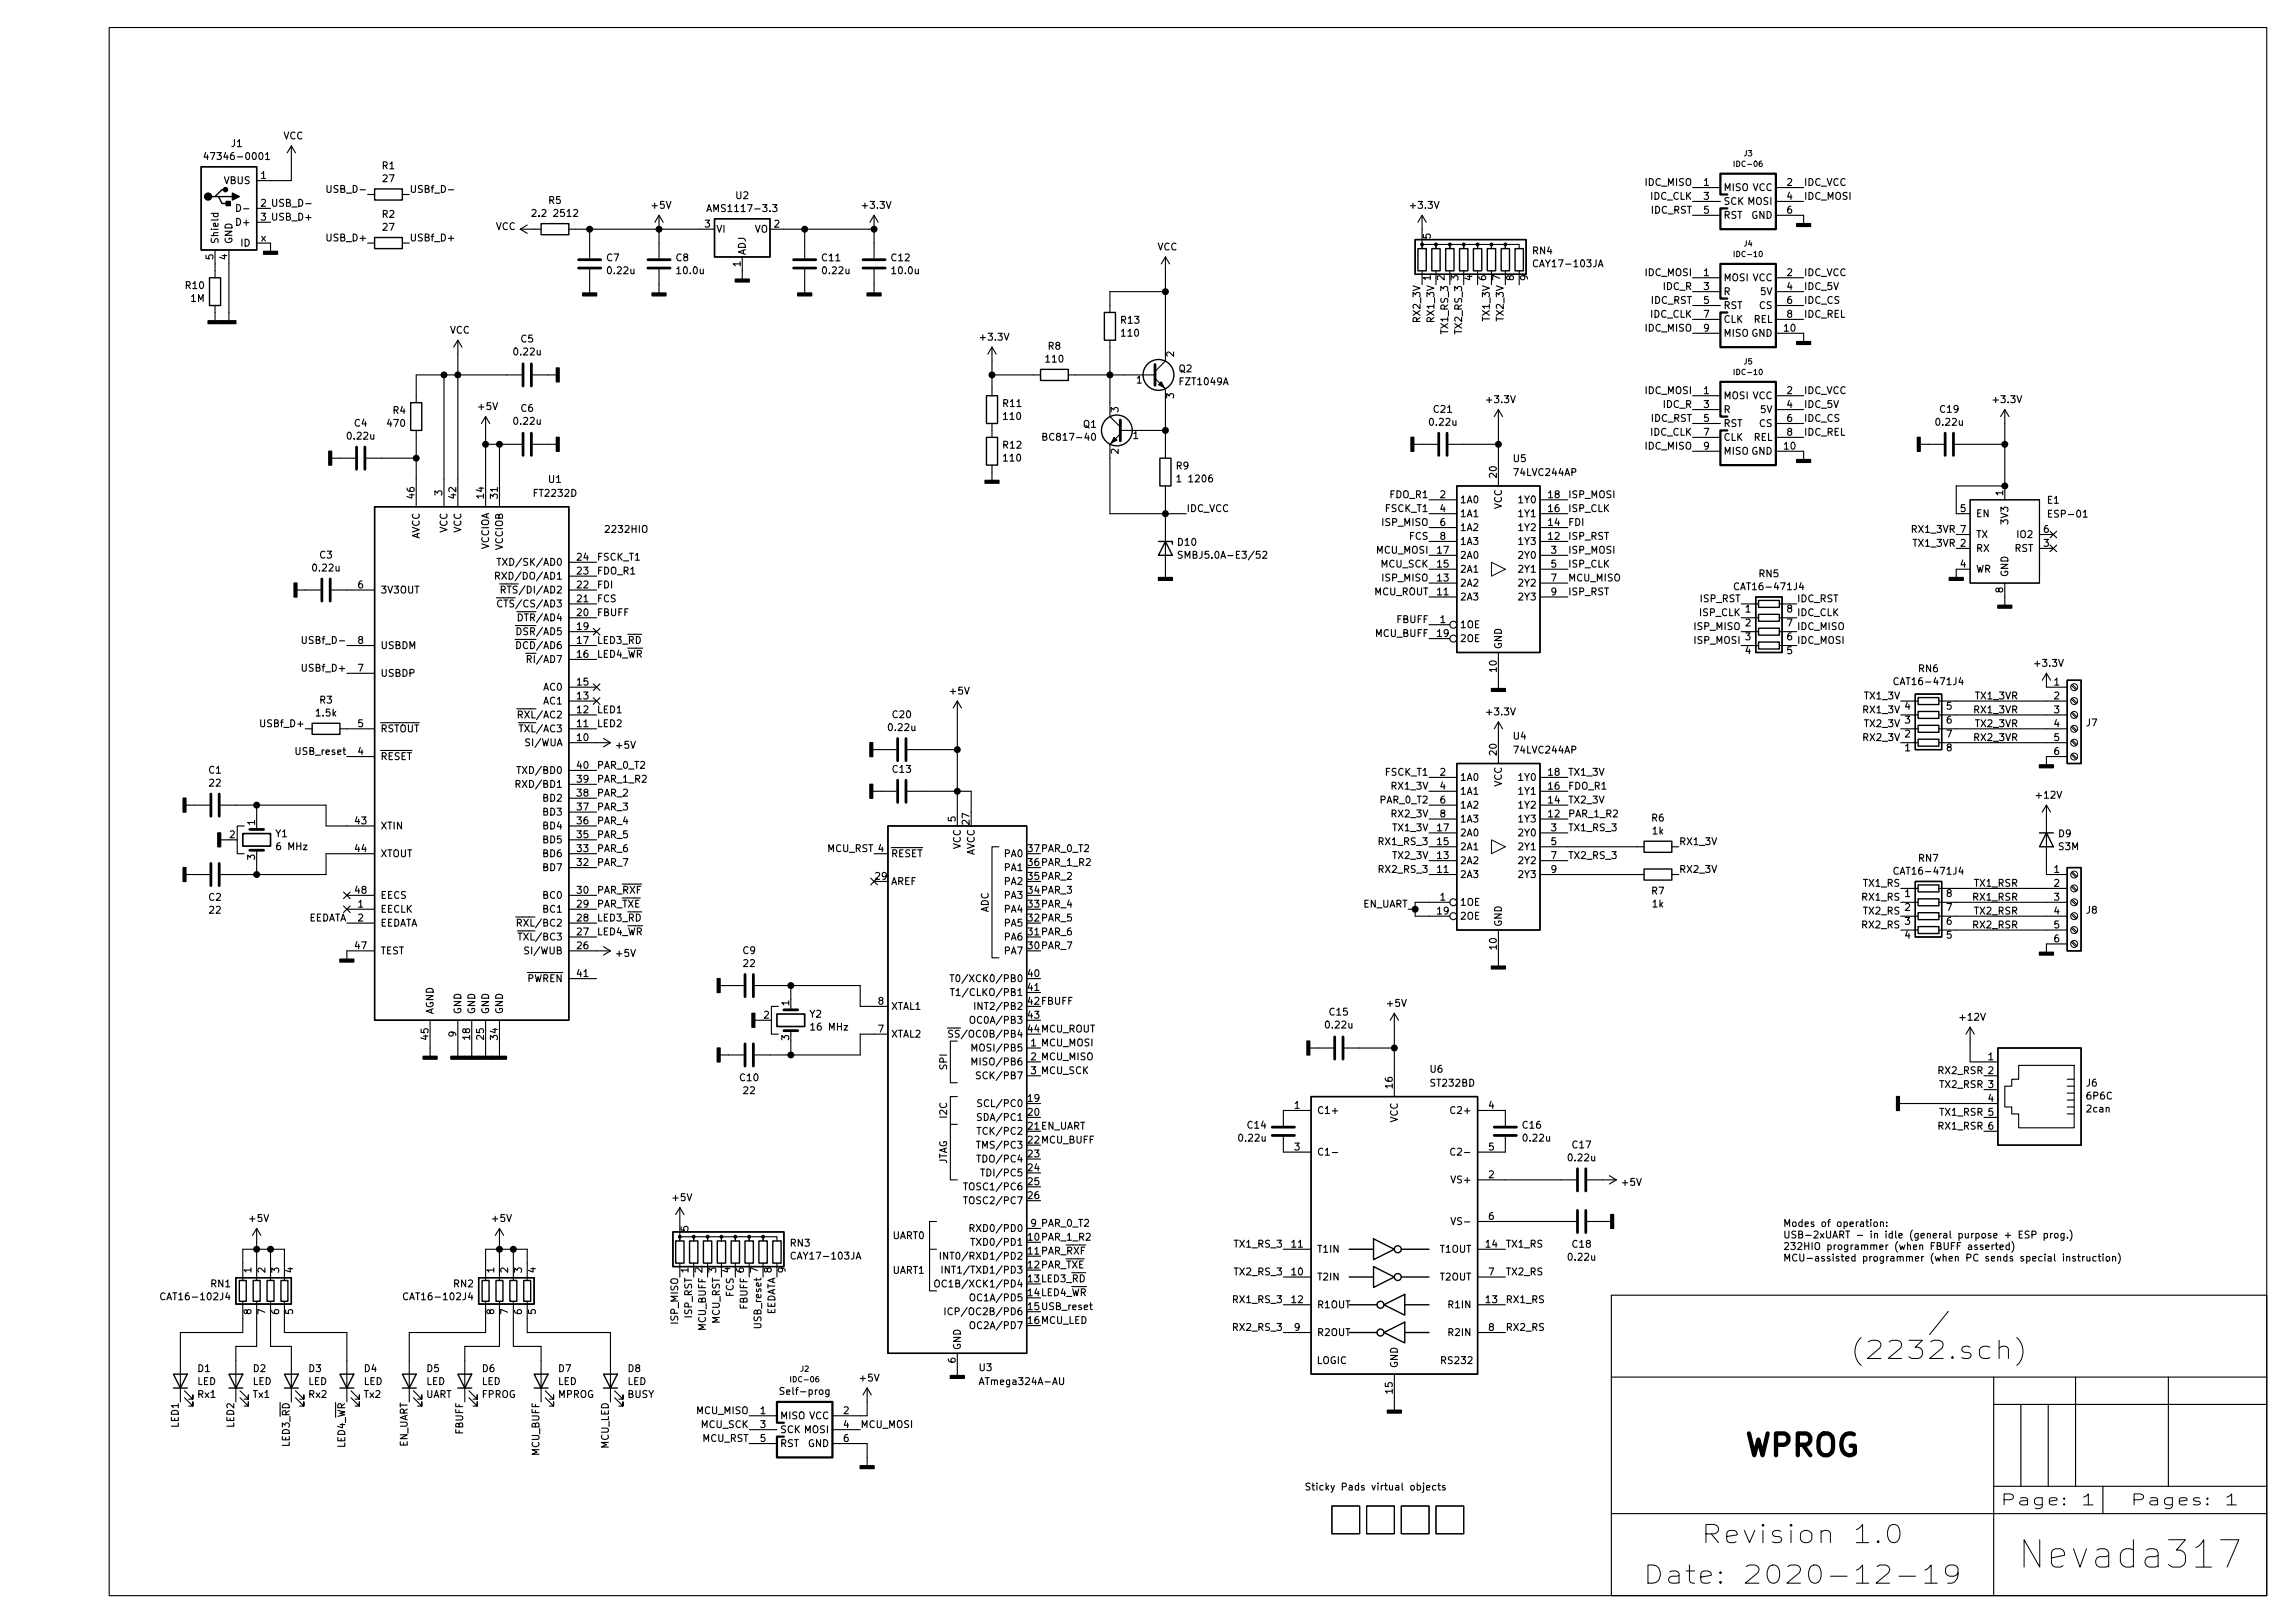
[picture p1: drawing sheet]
<svg xmlns="http://www.w3.org/2000/svg" width="420mm" height="297mm" viewBox="0 0 420 297" stroke-linecap="round" stroke-linejoin="round" font-family="sans-serif">
<defs><g id="words">
<text font-size="7" x="371.8" y="287">Nevada317</text>
<text font-size="5.6" x="319.2" y="266.5">WPROG</text>
<g font-size="4.6">
<text x="313.8" y="282.5">Revision 1.0</text>
<text x="308.1" y="289.9">Date: 2020-12-19</text>
</g>
<g font-size="2.8">
<text x="367.6" y="275.5">Page: 1</text>
<text x="391.4" y="275.5">Pages: 1</text>
</g>
<g font-size="1.8">
<text x="38.6" y="29.3">47346-0001</text>
<text x="42.4" y="26.9">J1</text>
<text x="51.9" y="25.5">VCC</text>
<text x="41.1" y="33.7">VBUS</text>
<text x="47.8" y="32.8">1</text>
<text x="60.7" y="35.3">USB_D-</text>
<text x="70" y="31">R1</text>
<text x="70.2" y="33.3">27</text>
<text x="74.9" y="35.3">USBf_D-</text>
<text x="301.3" y="34">IDC_MISO</text>
<text x="311.9" y="34">1</text>
<text x="315.5" y="35">MISO VCC</text>
<text x="327.2" y="34">2</text>
<text x="330.2" y="34">IDC_VCC</text>
<text x="43.7" y="41.3">D+</text>
<text x="47.8" y="37.8">2 USB_D-</text>
<text x="47.8" y="40.4">3 USB_D+</text>
<text x="70" y="39.9">R2</text>
<text x="98.2" y="39.7">2.2 2512</text>
<text x="100.5" y="37.3">R5</text>
<text x="119.4" y="38.2">+5V</text>
<text x="129.1" y="41.6">3</text>
<text x="130.4" y="38.8">AMS1117-3.3</text>
<text x="134.8" y="36.4">U2</text>
<text x="141.8" y="41.6">2</text>
<text x="158.1" y="38.2">+3.3V</text>
<text x="258.4" y="38.2">+3.3V</text>
<text x="302.2" y="36.6">IDC_CLK</text>
<text x="302.3" y="39.1">IDC_RST</text>
<text x="311.9" y="36.6">3</text>
<text x="311.9" y="39.1">5</text>
<text x="315.5" y="37.5">SCK MOSI</text>
<text x="315.5" y="40">RST</text>
<text x="320.7" y="40">GND</text>
<text x="327.2" y="36.6">4</text>
<text x="327.2" y="39.1">6</text>
<text x="330.2" y="36.6">IDC_MOSI</text>
<text x="39.1" y="47.5" transform="rotate(-90 39.1 47.5)">5</text>
<text x="40" y="44.7" transform="rotate(-90 40 44.7)">Shield</text>
<text x="41.6" y="47.5" transform="rotate(-90 41.6 47.5)">4</text>
<text x="42.5" y="44.7" transform="rotate(-90 42.5 44.7)">GND</text>
<text x="44.2" y="45.1">ID</text>
<text x="47.8" y="44.2">x</text>
<text x="60.3" y="44.2">USB_D+</text>
<text x="70.2" y="42.2">27</text>
<text x="74.9" y="44.2">USBf_D+</text>
<text x="90.8" y="42.1">VCC</text>
<text x="111.1" y="47.8">C7</text>
<text x="123.8" y="47.8">C8</text>
<text x="131.1" y="42.6">VI</text>
<text x="136.5" y="46.8" transform="rotate(-90 136.5 46.8)">ADJ</text>
<text x="138.2" y="42.6">VO</text>
<text x="150.5" y="47.8">C11</text>
<text x="163.2" y="47.8">C12</text>
<text x="211.9" y="45.8">VCC</text>
<text x="261.9" y="43.7" transform="rotate(-90 261.9 43.7)">5</text>
<text x="280.6" y="46.5">RN4</text>
<text x="34" y="52.9">R10</text>
<text x="111.4" y="50.2">0.22u</text>
<text x="124.1" y="50.2">10.0u</text>
<text x="135.6" y="48.8" transform="rotate(-90 135.6 48.8)">1</text>
<text x="150.8" y="50.2">0.22u</text>
<text x="163.5" y="50.2">10.0u</text>
<text x="261.9" y="51.3" transform="rotate(-90 261.9 51.3)">1</text>
<text x="264.5" y="51.3" transform="rotate(-90 264.5 51.3)">2</text>
<text x="267" y="51.3" transform="rotate(-90 267 51.3)">3</text>
<text x="269.5" y="51.3" transform="rotate(-90 269.5 51.3)">4</text>
<text x="272.1" y="51.3" transform="rotate(-90 272.1 51.3)">6</text>
<text x="274.6" y="51.3" transform="rotate(-90 274.6 51.3)">7</text>
<text x="277.2" y="51.3" transform="rotate(-90 277.2 51.3)">8</text>
<text x="279.7" y="51.3" transform="rotate(-90 279.7 51.3)">9</text>
<text x="281.3" y="48.9">CAY17-103JA</text>
<text x="301.3" y="50.5">IDC_MOSI</text>
<text x="304.6" y="53.1">IDC_R</text>
<text x="311.9" y="50.5">1</text>
<text x="311.9" y="53.1">3</text>
<text x="315.5" y="51.5">MOSI VCC</text>
<text x="327.2" y="50.5">2</text>
<text x="327.2" y="53.1">4</text>
<text x="330.2" y="53.1">IDC_5V</text>
<text x="330.2" y="50.5">IDC_VCC</text>
<text x="35" y="55.3">1M</text>
<text x="205.3" y="59.2">R13</text>
<text x="260" y="58.7" transform="rotate(-90 260 58.7)">RX2_3V</text>
<text x="262.6" y="58.7" transform="rotate(-90 262.6 58.7)">RX1_3V</text>
<text x="272.7" y="58.5" transform="rotate(-90 272.7 58.5)">TX1_3V</text>
<text x="275.3" y="58.5" transform="rotate(-90 275.3 58.5)">TX2_3V</text>
<text x="302.2" y="58.2">IDC_CLK</text>
<text x="302.3" y="55.6">IDC_RST</text>
<text x="311.9" y="55.6">5</text>
<text x="311.9" y="58.2">7</text>
<text x="315.5" y="54">R</text>
<text x="315.5" y="56.6">RST</text>
<text x="315.5" y="59.1">CLK</text>
<text x="321.1" y="59.1">REL</text>
<text x="322.1" y="56.6">CS</text>
<text x="322.5" y="54">5V</text>
<text x="327.2" y="55.6">6</text>
<text x="327.2" y="58.2">8</text>
<text x="330.2" y="58.2">IDC_REL</text>
<text x="330.2" y="55.6">IDC_CS</text>
<text x="82.3" y="61.1">VCC</text>
<text x="94.3" y="65">0.22u</text>
<text x="95.4" y="62.7">C5</text>
<text x="179.7" y="62.3">+3.3V</text>
<text x="191.9" y="64">R8</text>
<text x="205.4" y="61.6">110</text>
<text x="214.9" y="65.3" transform="rotate(-90 214.9 65.3)">2</text>
<text x="265.1" y="60.8" transform="rotate(-90 265.1 60.8)">TX1_RS_3</text>
<text x="267.7" y="60.8" transform="rotate(-90 267.7 60.8)">TX2_RS_3</text>
<text x="301.3" y="60.7">IDC_MISO</text>
<text x="311.9" y="60.7">9</text>
<text x="315.5" y="61.6">MISO GND</text>
<text x="326.7" y="60.7">10</text>
<text x="191.6" y="66.4">110</text>
<text x="208.1" y="70.2">1</text>
<text x="215.9" y="68.1">Q2</text>
<text x="216.2" y="70.5">FZT1049A</text>
<text x="72" y="75.8">R4</text>
<text x="87.7" y="75">+5V</text>
<text x="94.3" y="77.7">0.22u</text>
<text x="95.4" y="75.4">C6</text>
<text x="183.7" y="74.5">R11</text>
<text x="183.8" y="76.8">110</text>
<text x="204.8" y="75.4" transform="rotate(-90 204.8 75.4)">3</text>
<text x="214.9" y="72.9" transform="rotate(-90 214.9 72.9)">3</text>
<text x="261.9" y="77.9">0.22u</text>
<text x="262.5" y="75.6">C21</text>
<text x="272.4" y="73.8">+3.3V</text>
<text x="301.3" y="72.1">IDC_MOSI</text>
<text x="302.3" y="77.2">IDC_RST</text>
<text x="304.6" y="74.7">IDC_R</text>
<text x="311.9" y="72.1">1</text>
<text x="311.9" y="74.7">3</text>
<text x="311.9" y="77.2">5</text>
<text x="315.5" y="73.1">MOSI VCC</text>
<text x="315.5" y="75.6">R</text>
<text x="322.5" y="75.6">5V</text>
<text x="327.2" y="72.1">2</text>
<text x="327.2" y="74.7">4</text>
<text x="327.2" y="77.2">6</text>
<text x="330.2" y="77.2">IDC_CS</text>
<text x="330.2" y="74.7">IDC_5V</text>
<text x="330.2" y="72.1">IDC_VCC</text>
<text x="354.6" y="77.9">0.22u</text>
<text x="355.2" y="75.6">C19</text>
<text x="365.1" y="73.8">+3.3V</text>
<text x="63.8" y="80.5">0.22u</text>
<text x="64.9" y="78.1">C4</text>
<text x="71" y="78.1">470</text>
<text x="183.7" y="82.1">R12</text>
<text x="191.7" y="80.7">BC817-40</text>
<text x="198.4" y="78.3">Q1</text>
<text x="204.8" y="83.1" transform="rotate(-90 204.8 83.1)">2</text>
<text x="207.5" y="80.4">1</text>
<text x="301.3" y="82.3">IDC_MISO</text>
<text x="302.2" y="79.7">IDC_CLK</text>
<text x="311.9" y="79.7">7</text>
<text x="311.9" y="82.3">9</text>
<text x="315.5" y="78.1">RST</text>
<text x="315.5" y="80.7">CLK</text>
<text x="315.5" y="83.2">MISO GND</text>
<text x="321.1" y="80.7">REL</text>
<text x="322.1" y="78.1">CS</text>
<text x="326.7" y="82.3">10</text>
<text x="327.2" y="79.7">8</text>
<text x="330.2" y="79.7">IDC_REL</text>
<text x="100.5" y="88.4">U1</text>
<text x="183.8" y="84.5">110</text>
<text x="215.4" y="85.9">R9</text>
<text x="216.1" y="88.3">1 1206</text>
<text x="274" y="87.4" transform="rotate(-90 274 87.4)">20</text>
<text x="277.1" y="84.6">U5</text>
<text x="277.4" y="87.1">74LVC244AP</text>
<text x="75.9" y="91.2" transform="rotate(-90 75.9 91.2)">46</text>
<text x="81" y="90.7" transform="rotate(-90 81 90.7)">3</text>
<text x="83.5" y="91.2" transform="rotate(-90 83.5 91.2)">42</text>
<text x="88.6" y="91.2" transform="rotate(-90 88.6 91.2)">14</text>
<text x="91.1" y="91.2" transform="rotate(-90 91.1 91.2)">31</text>
<text x="97.9" y="90.9">FT2232D</text>
<text x="217.2" y="93.7">IDC_VCC</text>
<text x="253.7" y="93.7">FSCK_T1</text>
<text x="254.6" y="91.2">FDO_R1</text>
<text x="263.7" y="91.2">2</text>
<text x="263.7" y="93.7">4</text>
<text x="267.2" y="92.1">1A0</text>
<text x="267.2" y="94.7">1A1</text>
<text x="275" y="93.2" transform="rotate(-90 275 93.2)">VCC</text>
<text x="278.3" y="94.7">1Y1</text>
<text x="278.3" y="92.1">1Y0</text>
<text x="283.5" y="93.7">16</text>
<text x="283.5" y="91.2">18</text>
<text x="287" y="91.2">ISP_MOSI</text>
<text x="287" y="93.7">ISP_CLK</text>
<text x="358.9" y="93.7">5</text>
<text x="361.7" y="94.7">EN</text>
<text x="366.7" y="90.7" transform="rotate(-90 366.7 90.7)">1</text>
<text x="367.7" y="95.6" transform="rotate(-90 367.7 95.6)">3V3</text>
<text x="374.9" y="92.2">E1</text>
<text x="375.5" y="94.7">ESP-01</text>
<text x="76.8" y="98.8" transform="rotate(-90 76.8 98.8)">AVCC</text>
<text x="81.9" y="97.5" transform="rotate(-90 81.9 97.5)">VCC</text>
<text x="84.5" y="97.5" transform="rotate(-90 84.5 97.5)">VCC</text>
<text x="89.5" y="100.6" transform="rotate(-90 89.5 100.6)">VCCIOA</text>
<text x="92.1" y="100.6" transform="rotate(-90 92.1 100.6)">VCCIOB</text>
<text x="110.5" y="97.5">2232HIO</text>
<text x="215.7" y="99.9">D10</text>
<text x="252.1" y="101.3">MCU_MOSI</text>
<text x="253.3" y="96.3">ISP_MISO</text>
<text x="258.1" y="98.8">FCS</text>
<text x="263.2" y="101.3">17</text>
<text x="263.7" y="96.3">6</text>
<text x="263.7" y="98.8">8</text>
<text x="267.2" y="97.2">1A2</text>
<text x="267.2" y="99.7">1A3</text>
<text x="278.3" y="99.7">1Y3</text>
<text x="278.3" y="97.2">1Y2</text>
<text x="283.5" y="98.8">12</text>
<text x="283.5" y="96.3">14</text>
<text x="284" y="101.3">3</text>
<text x="287" y="96.3">FDI</text>
<text x="287" y="98.8">ISP_RST</text>
<text x="287" y="101.3">ISP_MOSI</text>
<text x="350.3" y="97.5">RX1_3VR 7</text>
<text x="350.5" y="100.1">TX1_3VR 2</text>
<text x="361.7" y="101">RX</text>
<text x="361.7" y="98.5">TX</text>
<text x="368.8" y="101">RST</text>
<text x="369.5" y="98.5">IO2</text>
<text x="374.2" y="100.1">3</text>
<text x="374.2" y="97.5">6</text>
<text x="57.4" y="104.6">0.22u</text>
<text x="58.6" y="102.2">C3</text>
<text x="65.6" y="107.7">6</text>
<text x="92.2" y="106.1">RXD/DO/AD1</text>
<text x="92.6" y="103.5">TXD/SK/AD0</text>
<text x="105.7" y="107.7">22</text>
<text x="105.7" y="105.1">23</text>
<text x="105.7" y="102.6">24</text>
<text x="109.2" y="107.7">FDI</text>
<text x="109.2" y="105.1">FDO_R1</text>
<text x="109.2" y="102.6">FSCK_T1</text>
<text x="216.9" y="102.2">SMBJ5.0A-E3/52</text>
<text x="252.9" y="103.9">MCU_SCK</text>
<text x="253.3" y="106.4">ISP_MISO</text>
<text x="263.2" y="106.4">13</text>
<text x="263.2" y="103.9">15</text>
<text x="267.2" y="107.4">2A2</text>
<text x="267.2" y="104.8">2A1</text>
<text x="267.2" y="102.3">2A0</text>
<text x="278.3" y="102.3">2Y0</text>
<text x="278.3" y="104.8">2Y1</text>
<text x="278.3" y="107.4">2Y2</text>
<text x="284" y="103.9">5</text>
<text x="284" y="106.4">7</text>
<text x="287" y="106.4">MCU_MISO</text>
<text x="287" y="103.9">ISP_CLK</text>
<text x="322.1" y="105.6">RN5</text>
<text x="358.9" y="103.9">4</text>
<text x="361.7" y="104.8">WR</text>
<text x="367.7" y="105.7" transform="rotate(-90 367.7 105.7)">GND</text>
<text x="69.6" y="108.6">3V3OUT</text>
<text x="92.6" y="111.2">CTS/CS/AD3</text>
<text x="93.3" y="108.6">RTS/DI/AD2</text>
<text x="95.5" y="113.7">DTR/AD4</text>
<text x="105.7" y="112.8">20</text>
<text x="105.7" y="110.2">21</text>
<text x="109.2" y="112.8">FBUFF</text>
<text x="109.2" y="110.2">FCS</text>
<text x="251.6" y="109">MCU_ROUT</text>
<text x="263.2" y="109">11</text>
<text x="267.2" y="109.9">2A3</text>
<text x="278.3" y="109.9">2Y3</text>
<text x="284" y="109">9</text>
<text x="287" y="109">ISP_RST</text>
<text x="311.3" y="112.8">ISP_CLK</text>
<text x="311.4" y="110.2">ISP_RST</text>
<text x="318.3" y="108">CAT16-471J4</text>
<text x="319.6" y="112.1">1</text>
<text x="327.2" y="112.1">8</text>
<text x="328.9" y="110.2">IDC_RST</text>
<text x="328.9" y="112.8">IDC_CLK</text>
<text x="366.7" y="108.5" transform="rotate(-90 366.7 108.5)">8</text>
<text x="56.3" y="117.8">USBf_D-</text>
<text x="65.6" y="117.8">8</text>
<text x="69.6" y="118.8">USBDM</text>
<text x="95.3" y="118.8">DCD/AD6</text>
<text x="95.4" y="116.2">DSR/AD5</text>
<text x="105.7" y="117.8">17</text>
<text x="105.7" y="115.3">19</text>
<text x="109.2" y="117.8">LED3_RD</text>
<text x="251.9" y="116.6">MCU_BUFF</text>
<text x="255.8" y="114">FBUFF</text>
<text x="263.2" y="116.6">19</text>
<text x="263.7" y="114">1</text>
<text x="267.2" y="115">1OE</text>
<text x="267.2" y="117.5">2OE</text>
<text x="275" y="118.9" transform="rotate(-90 275 118.9)">GND</text>
<text x="310.4" y="117.8">ISP_MOSI</text>
<text x="310.4" y="115.3">ISP_MISO</text>
<text x="319.6" y="114.6">2</text>
<text x="319.6" y="117.2">3</text>
<text x="319.6" y="119.7">4</text>
<text x="327.2" y="119.7">5</text>
<text x="327.2" y="117.2">6</text>
<text x="327.2" y="114.6">7</text>
<text x="328.9" y="115.3">IDC_MISO</text>
<text x="328.9" y="117.8">IDC_MOSI</text>
<text x="55.9" y="122.9">USBf_D+</text>
<text x="65.6" y="122.9">7</text>
<text x="69.6" y="123.9">USBDP</text>
<text x="97.3" y="121.3">RI/AD7</text>
<text x="105.7" y="125.5">15</text>
<text x="105.7" y="120.4">16</text>
<text x="109.2" y="120.4">LED4_WR</text>
<text x="274" y="122.9" transform="rotate(-90 274 122.9)">10</text>
<text x="347.5" y="125.4">CAT16-471J4</text>
<text x="351.3" y="123">RN6</text>
<text x="372.7" y="122">+3.3V</text>
<text x="376.1" y="125.5">1</text>
<text x="58" y="131.1">1.5k</text>
<text x="58.6" y="128.8">R3</text>
<text x="95.6" y="131.5">RXL/AC2</text>
<text x="99.6" y="128.9">AC1</text>
<text x="99.6" y="126.4">AC0</text>
<text x="105.7" y="130.5">12</text>
<text x="105.7" y="128">13</text>
<text x="109.2" y="130.5">LED1</text>
<text x="163.5" y="131.4">C20</text>
<text x="174" y="127.1">+5V</text>
<text x="272.4" y="130.9">+3.3V</text>
<text x="341.4" y="130.5">RX1_3V</text>
<text x="341.6" y="128">TX1_3V</text>
<text x="348.8" y="129.9">4</text>
<text x="356.4" y="129.9">5</text>
<text x="361.7" y="130.5">RX1_3VR</text>
<text x="361.9" y="128">TX1_3VR</text>
<text x="376.1" y="128">2</text>
<text x="376.1" y="130.5">3</text>
<text x="48.3" y="133.1">USBf_D+</text>
<text x="65.6" y="133.1">5</text>
<text x="69.6" y="134">RSTOUT</text>
<text x="95.8" y="134">TXL/AC3</text>
<text x="96.7" y="136.6">SI/WUA</text>
<text x="105.7" y="135.6">10</text>
<text x="105.7" y="133.1">11</text>
<text x="109.2" y="133.1">LED2</text>
<text x="112.9" y="137">+5V</text>
<text x="162.8" y="133.8">0.22u</text>
<text x="277.1" y="135.4">U4</text>
<text x="277.4" y="137.9">74LVC244AP</text>
<text x="341.4" y="135.6">RX2_3V</text>
<text x="341.6" y="133.1">TX2_3V</text>
<text x="348.8" y="137.5">1</text>
<text x="348.8" y="135">2</text>
<text x="348.8" y="132.4">3</text>
<text x="356.4" y="132.4">6</text>
<text x="356.4" y="135">7</text>
<text x="356.4" y="137.5">8</text>
<text x="361.7" y="135.6">RX2_3VR</text>
<text x="361.9" y="133.1">TX2_3VR</text>
<text x="376.1" y="133.1">4</text>
<text x="376.1" y="135.6">5</text>
<text x="382" y="132.9">J7</text>
<text x="38.3" y="141.6">C1</text>
<text x="38.4" y="144">22</text>
<text x="54.6" y="138.2">USB_reset</text>
<text x="65.6" y="138.2">4</text>
<text x="69.6" y="139.1">RESET</text>
<text x="95.6" y="141.6">TXD/BD0</text>
<text x="105.7" y="143.2">39</text>
<text x="105.7" y="140.7">40</text>
<text x="109.2" y="140.7">PAR_0_T2</text>
<text x="109.2" y="143.2">PAR_1_R2</text>
<text x="163.5" y="141.4">C13</text>
<text x="253.7" y="142">FSCK_T1</text>
<text x="263.7" y="142">2</text>
<text x="267.2" y="142.9">1A0</text>
<text x="274" y="138.2" transform="rotate(-90 274 138.2)">20</text>
<text x="275" y="144" transform="rotate(-90 275 144)">VCC</text>
<text x="278.3" y="142.9">1Y0</text>
<text x="283.5" y="142">18</text>
<text x="287" y="142">TX1_3V</text>
<text x="376.1" y="138.2">6</text>
<text x="95.4" y="144.2">RXD/BD1</text>
<text x="99.6" y="149.3">BD3</text>
<text x="99.6" y="146.7">BD2</text>
<text x="105.7" y="148.3">37</text>
<text x="105.7" y="145.8">38</text>
<text x="109.2" y="148.3">PAR_3</text>
<text x="109.2" y="145.8">PAR_2</text>
<text x="252.9" y="147.1">PAR_0_T2</text>
<text x="255" y="149.6">RX2_3V</text>
<text x="255" y="144.5">RX1_3V</text>
<text x="263.7" y="144.5">4</text>
<text x="263.7" y="147.1">6</text>
<text x="263.7" y="149.6">8</text>
<text x="267.2" y="145.5">1A1</text>
<text x="267.2" y="148">1A2</text>
<text x="278.3" y="148">1Y2</text>
<text x="278.3" y="145.5">1Y1</text>
<text x="283.5" y="149.6">12</text>
<text x="283.5" y="147.1">14</text>
<text x="283.5" y="144.5">16</text>
<text x="287" y="144.5">FDO_R1</text>
<text x="287" y="147.1">TX2_3V</text>
<text x="287" y="149.6">PAR_1_R2</text>
<text x="372.9" y="146.2">+12V</text>
<text x="42.1" y="153.4">2</text>
<text x="46.7" y="151" transform="rotate(-90 46.7 151)">1</text>
<text x="50.5" y="153.2">Y1</text>
<text x="50.9" y="155.6">6 MHz</text>
<text x="65.1" y="150.9">43</text>
<text x="65.1" y="155.9">44</text>
<text x="69.6" y="151.8">XTIN</text>
<text x="99.6" y="154.3">BD5</text>
<text x="99.6" y="151.8">BD4</text>
<text x="105.7" y="155.9">33</text>
<text x="105.7" y="153.4">35</text>
<text x="105.7" y="150.9">36</text>
<text x="109.2" y="155.9">PAR_6</text>
<text x="109.2" y="153.4">PAR_5</text>
<text x="109.2" y="150.9">PAR_4</text>
<text x="151.5" y="155.9">MCU_RST 4</text>
<text x="175" y="150.4" transform="rotate(-90 175 150.4)">5</text>
<text x="175.9" y="155.4" transform="rotate(-90 175.9 155.4)">VCC</text>
<text x="177.5" y="150.9" transform="rotate(-90 177.5 150.9)">27</text>
<text x="188.3" y="155.9">37PAR_0_T2</text>
<text x="252.8" y="154.7">RX1_RS_3</text>
<text x="255.2" y="152.1">TX1_3V</text>
<text x="263.2" y="154.7">15</text>
<text x="263.2" y="152.1">17</text>
<text x="267.2" y="155.6">2A1</text>
<text x="267.2" y="153.1">2A0</text>
<text x="267.2" y="150.5">1A3</text>
<text x="278.3" y="150.5">1Y3</text>
<text x="278.3" y="153.1">2Y0</text>
<text x="278.3" y="155.6">2Y1</text>
<text x="284" y="152.1">3</text>
<text x="284" y="154.7">5</text>
<text x="287" y="152.1">TX1_RS_3</text>
<text x="302.4" y="150.4">R6</text>
<text x="302.6" y="152.7">1k</text>
<text x="307.3" y="154.7">RX1_3V</text>
<text x="376.9" y="153.2">D9</text>
<text x="376.9" y="155.6">S3M</text>
<text x="46.7" y="157.4" transform="rotate(-90 46.7 157.4)">3</text>
<text x="69.6" y="156.9">XTOUT</text>
<text x="99.6" y="159.4">BD7</text>
<text x="99.6" y="156.9">BD6</text>
<text x="105.7" y="158.5">32</text>
<text x="109.2" y="158.5">PAR_7</text>
<text x="160.3" y="161">29</text>
<text x="163.1" y="162">AREF</text>
<text x="163.1" y="156.9">RESET</text>
<text x="178.4" y="156.7" transform="rotate(-90 178.4 156.7)">AVCC</text>
<text x="184" y="162">PA2</text>
<text x="184" y="159.4">PA1</text>
<text x="184" y="156.9">PA0</text>
<text x="188.3" y="161">35PAR_2</text>
<text x="188.3" y="158.5">36PAR_1_R2</text>
<text x="252.8" y="159.8">RX2_RS_3</text>
<text x="255.2" y="157.2">TX2_3V</text>
<text x="263.2" y="159.8">11</text>
<text x="263.2" y="157.2">13</text>
<text x="267.2" y="160.7">2A3</text>
<text x="267.2" y="158.2">2A2</text>
<text x="278.3" y="158.2">2Y2</text>
<text x="278.3" y="160.7">2Y3</text>
<text x="284" y="157.2">7</text>
<text x="284" y="159.8">9</text>
<text x="287" y="157.2">TX2_RS_3</text>
<text x="307.3" y="159.8">RX2_3V</text>
<text x="347.5" y="160.1">CAT16-471J4</text>
<text x="351.3" y="157.7">RN7</text>
<text x="376.1" y="159.8">1</text>
<text x="38.3" y="164.9">C2</text>
<text x="38.4" y="167.2">22</text>
<text x="65.1" y="163.6">48</text>
<text x="65.6" y="166.1">1</text>
<text x="69.6" y="167">EECLK</text>
<text x="69.6" y="164.5">EECS</text>
<text x="99.6" y="167">BC1</text>
<text x="99.6" y="164.5">BC0</text>
<text x="105.7" y="166.1">29</text>
<text x="105.7" y="163.6">30</text>
<text x="109.2" y="166.1">PAR_TXE</text>
<text x="109.2" y="163.6">PAR_RXF</text>
<text x="181" y="167" transform="rotate(-90 181 167)">ADC</text>
<text x="184" y="167">PA4</text>
<text x="184" y="164.5">PA3</text>
<text x="188.3" y="166.1">33PAR_4</text>
<text x="188.3" y="163.6">34PAR_3</text>
<text x="249.5" y="166.1">EN_UART</text>
<text x="263.2" y="167.4">19</text>
<text x="263.7" y="164.8">1</text>
<text x="267.2" y="165.8">1OE</text>
<text x="302.4" y="163.7">R7</text>
<text x="302.6" y="166.1">1k</text>
<text x="341.1" y="164.8">RX1_RS</text>
<text x="341.3" y="167.4">TX2_RS</text>
<text x="341.3" y="162.3">TX1_RS</text>
<text x="348.8" y="164.2">1</text>
<text x="348.8" y="166.7">2</text>
<text x="356.4" y="166.7">7</text>
<text x="356.4" y="164.2">8</text>
<text x="361.4" y="164.8">RX1_RSR</text>
<text x="361.6" y="167.4">TX2_RSR</text>
<text x="361.6" y="162.3">TX1_RSR</text>
<text x="376.1" y="162.3">2</text>
<text x="376.1" y="164.8">3</text>
<text x="376.1" y="167.4">4</text>
<text x="382" y="167.2">J8</text>
<text x="56.2" y="168.6">EEDATA</text>
<text x="65.1" y="173.7">47</text>
<text x="65.6" y="168.6">2</text>
<text x="69.6" y="169.6">EEDATA</text>
<text x="95.6" y="169.6">RXL/BC2</text>
<text x="95.8" y="172.1">TXL/BC3</text>
<text x="105.7" y="173.7">26</text>
<text x="105.7" y="171.2">27</text>
<text x="105.7" y="168.6">28</text>
<text x="109.2" y="171.2">LED4_WR</text>
<text x="109.2" y="168.6">LED3_RD</text>
<text x="184" y="172.1">PA6</text>
<text x="184" y="169.6">PA5</text>
<text x="188.3" y="173.7">30PAR_7</text>
<text x="188.3" y="171.2">31PAR_6</text>
<text x="188.3" y="168.6">32PAR_5</text>
<text x="267.2" y="168.3">2OE</text>
<text x="274" y="173.7" transform="rotate(-90 274 173.7)">10</text>
<text x="275" y="169.7" transform="rotate(-90 275 169.7)">GND</text>
<text x="341.1" y="169.9">RX2_RS</text>
<text x="348.8" y="169.3">3</text>
<text x="348.8" y="171.8">4</text>
<text x="356.4" y="171.8">5</text>
<text x="356.4" y="169.3">6</text>
<text x="361.4" y="169.9">RX2_RSR</text>
<text x="376.1" y="169.9">5</text>
<text x="376.1" y="172.5">6</text>
<text x="69.6" y="174.7">TEST</text>
<text x="96.5" y="179.7">PWREN</text>
<text x="96.7" y="174.7">SI/WUB</text>
<text x="105.7" y="178.8">41</text>
<text x="112.9" y="175.1">+5V</text>
<text x="136" y="174.6">C9</text>
<text x="136.2" y="177">22</text>
<text x="176.3" y="179.7">T0/XCK0/PB0</text>
<text x="184" y="174.7">PA7</text>
<text x="188.3" y="178.8">40</text>
<text x="79.4" y="185.7" transform="rotate(-90 79.4 185.7)">AGND</text>
<text x="84.5" y="185.7" transform="rotate(-90 84.5 185.7)">GND</text>
<text x="87" y="185.7" transform="rotate(-90 87 185.7)">GND</text>
<text x="89.5" y="185.7" transform="rotate(-90 89.5 185.7)">GND</text>
<text x="92.1" y="185.7" transform="rotate(-90 92.1 185.7)">GND</text>
<text x="144.5" y="184" transform="rotate(-90 144.5 184)">1</text>
<text x="160.8" y="183.9">8</text>
<text x="163.1" y="184.8">XTAL1</text>
<text x="175.9" y="182.3">T1/CLKO/PB1</text>
<text x="179.7" y="184.8">INT2/PB2</text>
<text x="188.3" y="181.3">41</text>
<text x="188.3" y="183.9">42FBUFF</text>
<text x="243.5" y="185.9">C15</text>
<text x="254.1" y="184.3">+5V</text>
<text x="78.4" y="190.2" transform="rotate(-90 78.4 190.2)">45</text>
<text x="83.5" y="189.7" transform="rotate(-90 83.5 189.7)">9</text>
<text x="86.1" y="190.2" transform="rotate(-90 86.1 190.2)">18</text>
<text x="88.6" y="190.2" transform="rotate(-90 88.6 190.2)">25</text>
<text x="91.1" y="190.2" transform="rotate(-90 91.1 190.2)">34</text>
<text x="139.9" y="186.4">2</text>
<text x="144.5" y="190.4" transform="rotate(-90 144.5 190.4)">3</text>
<text x="148.3" y="186.2">Y2</text>
<text x="148.7" y="188.6">16 MHz</text>
<text x="160.8" y="189">7</text>
<text x="163.1" y="189.9">XTAL2</text>
<text x="175.7" y="189.9">SS/OC0B/PB4</text>
<text x="178.6" y="187.4">OC0A/PB3</text>
<text x="188.3" y="186.4">43</text>
<text x="188.3" y="189">44MCU_ROUT</text>
<text x="188.7" y="191.5">1 MCU_MOSI</text>
<text x="242.8" y="188.2">0.22u</text>
<text x="359" y="186.8">+12V</text>
<text x="135.5" y="197.9">C10</text>
<text x="173.4" y="195.8" transform="rotate(-90 173.4 195.8)">SPI</text>
<text x="179" y="192.4">MOSI/PB5</text>
<text x="179" y="195">MISO/PB6</text>
<text x="179.8" y="197.5">SCK/PB7</text>
<text x="188.7" y="194">2 MCU_MISO</text>
<text x="188.7" y="196.6">3 MCU_SCK</text>
<text x="261.9" y="196.3">U6</text>
<text x="355.1" y="196.6">RX2_RSR 2</text>
<text x="364" y="194">1</text>
<text x="136.2" y="200.2">22</text>
<text x="180" y="202.6">SCL/PC0</text>
<text x="188.3" y="201.7">19</text>
<text x="237" y="202.9">1</text>
<text x="241" y="203.9">C1+</text>
<text x="255" y="199.1" transform="rotate(-90 255 199.1)">16</text>
<text x="262" y="198.9">ST232BD</text>
<text x="266.2" y="203.9">C2+</text>
<text x="272.6" y="202.9">4</text>
<text x="355.3" y="199.1">TX2_RSR 3</text>
<text x="364" y="201.7">4</text>
<text x="382" y="198.9">J6</text>
<text x="382.1" y="201.2">6P6C</text>
<text x="382.1" y="203.6">2can</text>
<text x="173.4" y="204.6" transform="rotate(-90 173.4 204.6)">I2C</text>
<text x="179.8" y="205.1">SDA/PC1</text>
<text x="179.9" y="207.7">TCK/PC2</text>
<text x="188.3" y="204.2">20</text>
<text x="188.3" y="206.7">21EN_UART</text>
<text x="188.3" y="209.3">22MCU_BUFF</text>
<text x="227" y="208.9">0.22u</text>
<text x="228.4" y="206.6">C14</text>
<text x="255.9" y="205.4" transform="rotate(-90 255.9 205.4)">VCC</text>
<text x="278.8" y="206.6">C16</text>
<text x="279" y="208.9">0.22u</text>
<text x="355.1" y="206.7">RX1_RSR 6</text>
<text x="355.3" y="204.2">TX1_RSR 5</text>
<text x="173.4" y="213.2" transform="rotate(-90 173.4 213.2)">JTAG</text>
<text x="179.8" y="210.2">TMS/PC3</text>
<text x="179.8" y="212.8">TDO/PC4</text>
<text x="180.7" y="215.3">TDI/PC5</text>
<text x="188.3" y="211.8">23</text>
<text x="188.3" y="214.4">24</text>
<text x="237" y="210.6">3</text>
<text x="241" y="211.5">C1-</text>
<text x="266.6" y="211.5">C2-</text>
<text x="272.6" y="215.6">2</text>
<text x="272.6" y="210.6">5</text>
<text x="287.3" y="212.5">0.22u</text>
<text x="287.9" y="210.2">C17</text>
<text x="123.2" y="219.8">+5V</text>
<text x="177.6" y="217.8">TOSC1/PC6</text>
<text x="177.6" y="220.4">TOSC2/PC7</text>
<text x="188.3" y="216.9">25</text>
<text x="188.3" y="219.4">26</text>
<text x="266.1" y="216.6">VS+</text>
<text x="297.1" y="217">+5V</text>
<text x="45.8" y="223.6">+5V</text>
<text x="90.2" y="223.6">+5V</text>
<text x="126" y="225.3" transform="rotate(-90 126 225.3)">5</text>
<text x="163.4" y="226.8">UART0</text>
<text x="178.8" y="225.5">RXD0/PD0</text>
<text x="188.3" y="227.1">10PAR_1_R2</text>
<text x="188.7" y="224.5">9 PAR_0_T2</text>
<text x="266.5" y="224.2">VS-</text>
<text x="272.6" y="223.3">6</text>
<text x="326.4" y="224.5">Modes of operation:</text>
<text x="326.4" y="226.7">USB-2xUART - in idle (general purpose + ESP prog.)</text>
<text x="46" y="232.9" transform="rotate(-90 46 232.9)">1</text>
<text x="48.6" y="232.9" transform="rotate(-90 48.6 232.9)">2</text>
<text x="51.1" y="232.9" transform="rotate(-90 51.1 232.9)">3</text>
<text x="53.6" y="232.9" transform="rotate(-90 53.6 232.9)">4</text>
<text x="90.5" y="232.9" transform="rotate(-90 90.5 232.9)">1</text>
<text x="93" y="232.9" transform="rotate(-90 93 232.9)">2</text>
<text x="95.6" y="232.9" transform="rotate(-90 95.6 232.9)">3</text>
<text x="98.1" y="232.9" transform="rotate(-90 98.1 232.9)">4</text>
<text x="126" y="232.9" transform="rotate(-90 126 232.9)">1</text>
<text x="128.6" y="232.9" transform="rotate(-90 128.6 232.9)">2</text>
<text x="131.1" y="232.9" transform="rotate(-90 131.1 232.9)">3</text>
<text x="133.7" y="232.9" transform="rotate(-90 133.7 232.9)">4</text>
<text x="136.2" y="232.9" transform="rotate(-90 136.2 232.9)">6</text>
<text x="138.7" y="232.9" transform="rotate(-90 138.7 232.9)">7</text>
<text x="141.3" y="232.9" transform="rotate(-90 141.3 232.9)">8</text>
<text x="143.8" y="232.9" transform="rotate(-90 143.8 232.9)">9</text>
<text x="144.8" y="228.2">RN3</text>
<text x="145.4" y="230.5">CAY17-103JA</text>
<text x="163.4" y="233.1">UART1</text>
<text x="174.5" y="230.5">INT0/RXD1/PD2</text>
<text x="174.7" y="233.1">INT1/TXD1/PD3</text>
<text x="179" y="228">TXD0/PD1</text>
<text x="188.3" y="229.6">11PAR_RXF</text>
<text x="188.3" y="232.1">12PAR_TXE</text>
<text x="226.3" y="228.3">TX1_RS_3</text>
<text x="226.3" y="233.4">TX2_RS_3</text>
<text x="236.5" y="233.4">10</text>
<text x="236.5" y="228.3">11</text>
<text x="241" y="229.3">T1IN</text>
<text x="263.7" y="229.3">T1OUT</text>
<text x="272.1" y="228.3">14</text>
<text x="272.6" y="233.4">7</text>
<text x="275.6" y="228.3">TX1_RS</text>
<text x="275.6" y="233.4">TX2_RS</text>
<text x="287.3" y="230.7">0.22u</text>
<text x="287.9" y="228.4">C18</text>
<text x="326.4" y="228.8">232HIO programmer (when FBUFF asserted)</text>
<text x="326.4" y="230.9">MCU-assisted programmer (when PC sends special instruction)</text>
<text x="30.2" y="238">CAT16-102J4</text>
<text x="38.7" y="235.6">RN1</text>
<text x="74.7" y="238">CAT16-102J4</text>
<text x="83.1" y="235.6">RN2</text>
<text x="134.3" y="237.2" transform="rotate(-90 134.3 237.2)">FCS</text>
<text x="136.9" y="239.5" transform="rotate(-90 136.9 239.5)">FBUFF</text>
<text x="173.4" y="235.6">OC1B/XCK1/PD4</text>
<text x="178.6" y="238.2">OC1A/PD5</text>
<text x="188.3" y="234.7">13LED3_RD</text>
<text x="188.3" y="237.2">14LED4_WR</text>
<text x="188.3" y="239.8">15USB_reset</text>
<text x="226.1" y="238.5">RX1_RS_3</text>
<text x="236.5" y="238.5">12</text>
<text x="241" y="234.4">T2IN</text>
<text x="241" y="239.4">R1OUT</text>
<text x="263.7" y="234.4">T2OUT</text>
<text x="265.5" y="239.4">R1IN</text>
<text x="272.1" y="238.5">13</text>
<text x="275.6" y="238.5">RX1_RS</text>
<text x="46" y="240.5" transform="rotate(-90 46 240.5)">8</text>
<text x="48.6" y="240.5" transform="rotate(-90 48.6 240.5)">7</text>
<text x="51.1" y="240.5" transform="rotate(-90 51.1 240.5)">6</text>
<text x="53.6" y="240.5" transform="rotate(-90 53.6 240.5)">5</text>
<text x="90.5" y="240.5" transform="rotate(-90 90.5 240.5)">8</text>
<text x="93" y="240.5" transform="rotate(-90 93 240.5)">7</text>
<text x="95.6" y="240.5" transform="rotate(-90 95.6 240.5)">6</text>
<text x="98.1" y="240.5" transform="rotate(-90 98.1 240.5)">5</text>
<text x="124.2" y="242.1" transform="rotate(-90 124.2 242.1)">ISP_MISO</text>
<text x="126.7" y="241.1" transform="rotate(-90 126.7 241.1)">ISP_RST</text>
<text x="129.2" y="243.4" transform="rotate(-90 129.2 243.4)">MCU_BUFF</text>
<text x="131.8" y="242.3" transform="rotate(-90 131.8 242.3)">MCU_RST</text>
<text x="139.4" y="242.7" transform="rotate(-90 139.4 242.7)">USB_reset</text>
<text x="141.9" y="241" transform="rotate(-90 141.9 241)">EEDATA</text>
<text x="175.2" y="240.7">ICP/OC2B/PD6</text>
<text x="178.6" y="243.2">OC2A/PD7</text>
<text x="188.3" y="242.3">16MCU_LED</text>
<text x="226.1" y="243.6">RX2_RS_3</text>
<text x="237" y="243.6">9</text>
<text x="241" y="244.5">R2OUT</text>
<text x="265.5" y="244.5">R2IN</text>
<text x="272.6" y="243.6">8</text>
<text x="275.6" y="243.6">RX2_RS</text>
<text x="36.2" y="251.1">D1</text>
<text x="46.4" y="251.1">D2</text>
<text x="56.6" y="251.1">D3</text>
<text x="66.7" y="251.1">D4</text>
<text x="78.2" y="251.1">D5</text>
<text x="88.3" y="251.1">D6</text>
<text x="102.3" y="251.1">D7</text>
<text x="115" y="251.1">D8</text>
<text x="175" y="249.4" transform="rotate(-90 175 249.4)">6</text>
<text x="175.9" y="247.2" transform="rotate(-90 175.9 247.2)">GND</text>
<text x="179.3" y="250.9">U3</text>
<text x="241" y="249.6">LOGIC</text>
<text x="255.9" y="250.5" transform="rotate(-90 255.9 250.5)">GND</text>
<text x="264" y="249.6">RS232</text>
<text x="36.1" y="253.5">LED</text>
<text x="36.2" y="255.8">Rx1</text>
<text x="46.3" y="253.5">LED</text>
<text x="46.4" y="255.8">Tx1</text>
<text x="56.4" y="253.5">LED</text>
<text x="56.6" y="255.8">Rx2</text>
<text x="66.6" y="253.5">LED</text>
<text x="66.7" y="255.8">Tx2</text>
<text x="77.9" y="255.8">UART</text>
<text x="78" y="253.5">LED</text>
<text x="88.2" y="255.8">FPROG</text>
<text x="88.2" y="253.5">LED</text>
<text x="102.1" y="253.5">LED</text>
<text x="102.1" y="255.8">MPROG</text>
<text x="114.9" y="253.5">LED</text>
<text x="114.9" y="255.8">BUSY</text>
<text x="143.4" y="255.3">Self-prog</text>
<text x="157.5" y="252.8">+5V</text>
<text x="179.9" y="253.5">ATmega324A-AU</text>
<text x="255" y="255" transform="rotate(-90 255 255)">15</text>
<text x="32.7" y="261.1" transform="rotate(-90 32.7 261.1)">LED1</text>
<text x="42.9" y="261.1" transform="rotate(-90 42.9 261.1)">LED2</text>
<text x="84.8" y="262.4" transform="rotate(-90 84.8 262.4)">FBUFF</text>
<text x="127.6" y="258.8">MCU_MISO</text>
<text x="128.4" y="261.4">MCU_SCK</text>
<text x="128.6" y="263.9">MCU_RST</text>
<text x="139.2" y="258.8">1</text>
<text x="139.2" y="261.4">3</text>
<text x="139.2" y="263.9">5</text>
<text x="142.7" y="259.8">MISO VCC</text>
<text x="142.7" y="262.3">SCK MOSI</text>
<text x="154.5" y="258.8">2</text>
<text x="154.5" y="261.4">4</text>
<text x="154.5" y="263.9">6</text>
<text x="157.5" y="261.4">MCU_MOSI</text>
<text x="53" y="264.6" transform="rotate(-90 53 264.6)">LED3_RD</text>
<text x="63.2" y="265" transform="rotate(-90 63.2 265)">LED4_WR</text>
<text x="74.6" y="264.9" transform="rotate(-90 74.6 264.9)">EN_UART</text>
<text x="98.8" y="266.3" transform="rotate(-90 98.8 266.3)">MCU_BUFF</text>
<text x="111.5" y="265.1" transform="rotate(-90 111.5 265.1)">MCU_LED</text>
<text x="142.7" y="264.8">RST</text>
<text x="148" y="264.8">GND</text>
<text x="238.8" y="272.8">Sticky Pads virtual objects</text>
</g>
<g font-size="1.4">
<text x="319.3" y="28.6">J3</text>
<text x="317.9" y="30.5">IDC-06</text>
<text x="317.9" y="47">IDC-10</text>
<text x="319.3" y="45.1">J4</text>
<text x="317.9" y="68.6">IDC-10</text>
<text x="319.3" y="66.7">J5</text>
<text x="146.6" y="251">J2</text>
<text x="145.1" y="253">IDC-06</text>
</g>
</g></defs>
<g fill="none" stroke="#000" stroke-width=".2">
<path d="M20 5h395v287h-395zM37.7 27.9l-.3 .9h.8M38 28.4v.8M38.7 39.1h1.2M39.1 39.1v.3l.2 .3 .6-.1v-.5M43.3 37.4a.64 .64 0 0 1 .7 .7 .64 .64 0 0 1-.7 .6zM44.6 38.2h1M47 38.1h2.5M48.6 28.3l.4-.4v1.3M48.6 29.2h.7M53.3 26.7v6.4h-6.3M53.3 26.7l-.7 1.3"/>
<path d="M53.3 26.7l.8 1.3M56 37.3h.9M59.9 33.9v1.1l.2 .2h.4l.1-.2v-1.1M67.3 35.6h1.3M73.7 35.6h1.2M82.1 34.7h1M97.4 38.5l.5-.2 .2 .4-.7 .9h.7M105 38.5l.5-.2 .3 .4-.8 .9h.8M120.6 39.4v7.9M120.6 39.4l-.7 1.3M120.6 39.4l.8 1.3M129.4 38.7l.4-1.2 .5 1.2"/>
<path d="M129.5 38.4h.6M141.5 37.5h.7l-.4 .4 .4 .2v.4l-.2 .2-.5-.1M160 39.4l-.7 1.3M160 39.4v7.9M160 39.4l.8 1.3M260.3 39.4v6.1v-.8h2.6v.8v-.8h2.5v.8v-.8h2.6v.8v-.8h2.5v.8v-.8h2.5v.8v-.8h2.6v.8v-.8h2.5v.8M260.3 39.4l-.7 1.3M260.3 39.4l.8 1.3M309.9 34.3h5.1M309.9 36.9h5.1M309.9 39.4h5.1M325.1 34.3h5.1"/>
<path d="M325.1 36.9h5.1M325.1 39.4h5.1v1.5M39.4 45.8v5M39.4 55.9v2.8M41.9 45.8v12.9M47 40.7h2.5M47 44.5h2.5v1.5M67.3 44.5h1.3M73.7 44.5h1.2M82.1 43.6h1M95.2 41.9h3.9M95.2 41.9l1.3 .8"/>
<path d="M96.5 41.2l-1.3 .7M104.1 41.9h26.7M107.9 41.9v5.4M107.9 49.3v4.3M120.6 49.3v4.3M135.9 47v4.1M141 41.9h19M147.3 41.9v5.4M147.3 49.3v4.3M160 49.3v4.3M213.4 53.4h-10.2v3.8M213.4 47v19.1l-1.9 1.9"/>
<path d="M213.4 47l-.8 1.3M213.4 47l.7 1.3M260.3 49.6v2.5M262.9 49.6v2.5M265.4 49.6v2.5M268 49.6v2.5M270.5 49.6v2.5M273 49.6v2.5M275.6 49.6v2.5M278.1 49.6v2.5M281.5 47.7a.51 .51 0 0 0-.6 0 .51 .51 0 0 0-.2 .6l.2 .5 .6-.1M292.6 48.8l.4-1.2 .5 1.2"/>
<path d="M292.8 48.5h.5M309.9 50.8h5.1M309.9 53.4h5.1M309.9 55.9h5.1M309.9 58.5h5.1M325.1 50.8h5.1M325.1 53.4h5.1M325.1 55.9h5.1M325.1 58.5h5.1M76.2 78.8v13.9M81.3 68.6v24.1M83.8 62.3l-.7 1.2"/>
<path d="M83.8 62.3v30.4M83.8 62.3l.8 1.2M88.9 76.2v16.5M88.9 76.2l-.8 1.3M88.9 76.2l.8 1.3M95.5 68.6h-19.3v5.1M97.5 68.6h4.4M181.6 68.6h8.9M181.6 63.5l-.8 1.3M181.6 63.5v8.9M181.6 77.5v2.5M181.6 63.5l.8 1.3"/>
<path d="M190.9 79.9h.6l.1-.2-.1-.3-.6-.1v1.3h.5l.2-.1 .1-.4-.3-.2M195.6 68.6h15.9M199.9 79.4l.2-.1a.67 .67 0 0 1 .5 .6 .67 .67 0 0 1-.5 .7l-.3-.5zM203.2 62.3v13.9l1.9 1.9M205.1 79.4l-1.9 1.9v12.7h14M205.1 78.8h8.3M211.5 69.3l1.9 1.9v12.7M274.3 75v13.9M274.3 75l-.7 1.2M274.3 75l.8 1.2M309.9 72.4h5.1M309.9 75h5.1"/>
<path d="M309.9 77.5h5.1M309.9 61h5.1M325.1 72.4h5.1M325.1 75h5.1M325.1 77.5h5.1M325.1 61h5.1v1.5M367 75v16.5M367 75l-.7 1.2M367 75l.8 1.2M60.7 83.9h4.3M67.1 83.9h9.1M88.9 81.3h6.6"/>
<path d="M91.4 81.3v11.4M97.5 81.3h4.4M117.7 96.4l.2-.2a.44 .44 0 0 1 .5 .4v.7l-.3 .1h-.3a1.07 1.07 0 0 1-.1-1zM181.6 85.1v2.8M213.4 88.9v16.8M215.5 87.3l.3-.4v1.3M215.5 88.2h.7M258.8 81.3h4.3M261.6 99.1h5.1M261.6 96.6h5.1M261.6 94h5.1M261.6 91.5h5.1"/>
<path d="M265.2 81.3h9.1M281.9 99.1h5.1M281.9 96.6h5.1M281.9 94h5.1M281.9 91.5h5.1M309.9 82.6h5.1M309.9 80h5.1M325.1 82.6h5.1v1.5M325.1 80h5.1M351.5 81.3h4.4M357.9 81.3h9.1M358.1 97.8h2.6"/>
<path d="M360.7 91.5h12.7v15.2h-12.7zM367 88.9h-8.9v5.1h2.6M373.4 97.8h2.5M375 94h.5M375.3 97.2l1.2 1.2M375.3 99.8l1.2 1.2M375.6 93.4h-.6v1.3h.6M376.5 97.2l-1.2 1.2M376.5 99.8l-1.2 1.2M381.4 94.7h.7M54.4 108h4.3M55.3 116.5v1l.3 .3 .4-.1 .1-.2v-1"/>
<path d="M60.7 108h7.9M63.5 118.1h5.1M90.7 105.4l.6-.1 .2-.1-.1-.3-.7-.2v1.3M90.9 109.4h1.2M91 102.2h.7M91 105.4l.5 .6M91.3 102.2v1.3M91.5 106.9h2.2M91.8 107.9l.6-.1v-.4l-.6-.1v1.2M91.9 109.9a.6 .6 0 0 0-.9 .5 .6 .6 0 0 0 .6 .7l.3-.1M92 102.2l.9 1.3M92.1 107.9l.4 .6"/>
<path d="M92.9 102.2l-.9 1.3M94.3 117h1.3M94.4 114.5h1.2M94.6 117.4a.64 .64 0 0 1 .7 .7 .64 .64 0 0 1-.7 .6zM94.6 111.9h1.3M94.7 114.9a.64 .64 0 0 1 .7 .6 .64 .64 0 0 1-.7 .7zM94.9 112.4a.64 .64 0 0 1 .7 .6 .64 .64 0 0 1-.7 .6zM96.2 119.6h1.3M104.1 110.5h5.1M104.1 113.1h5.1M104.1 115.6h5.1M104.1 118.1h5.1"/>
<path d="M104.1 108h5.1M104.1 105.4h5.1M104.1 102.9h5.1M108.6 115l1.2 1.2M109.8 115l-1.2 1.2M216.4 101l-.4-.1-.3 .3 .1 .3 .6 .2v.3l-.2 .2-.5-.1M231.2 101l.5-.1 .2 .4-.8 .9h.8M261.6 114.3h3.8M261.6 109.3h5.1M261.6 106.7h5.1M261.6 104.2h5.1M261.6 101.6h5.1"/>
<path d="M261.6 116.9h3.8M274.3 119.4v6.6M281.9 109.3h5.1M281.9 106.7h5.1M281.9 104.2h5.1M281.9 101.6h5.1M318.3 106.8a.51 .51 0 0 0-.6 0 .51 .51 0 0 0-.2 .6l.3 .5 .5-.1M318.8 110.5h3.1M318.8 113.1h3.1M318.8 115.6h3.1M318.8 118.1h3.1M325.8 110.5h3.1"/>
<path d="M325.8 113.1h3.1M325.8 115.6h3.1M325.8 118.1h3.1M329.7 106.6l-.3 .9h.8M330 107.1v.8M358.1 100.4h2.6M360.7 104.2h-2.6v1.5M367 106.7v4.1M373.4 100.4h2.5M47.7 131.7v1.1l.3 .2h.3l.1-.2v-1.1M55.3 121.6v1l.3 .2h.4l.1-.2v-1M55.9 133.4h1.2"/>
<path d="M62.2 133.4h6.4M63.5 138.5h5.1M63.5 123.2h5.1M94.6 129.7h1.3M94.9 130.8l.7-.1v-.4l-.2-.2h-.5v1.3M94.9 132.3h1M95 132.7h.8M96.5 120.6h.7v-.5l-.7-.1v1.2M96.9 120.6l.4 .6M104.1 125.8h5.1M104.1 128.3h5.1M104.1 130.8h5.1"/>
<path d="M104.1 133.4h5.1M104.1 135.9h7.7M104.1 120.7h5.1M108.6 127.7l1.2 1.2M108.6 125.2l1.2 1.2M109.8 127.7l-1.2 1.2M109.8 125.2l-1.2 1.2M110.5 135.2l1.3 .7M111.8 135.9l-1.3 .8M159.8 137.2h4.3M166.1 137.2h9.2M175.3 128.3v22.9"/>
<path d="M175.3 128.3l-.8 1.3M175.3 128.3l.7 1.3M274.3 132.1l-.7 1.3M274.3 132.1v7.6M274.3 132.1l.8 1.3M347.5 124.2a.51 .51 0 0 0-.6 0 .51 .51 0 0 0-.2 .6l.3 .5 .5-.1M348 128.3h3.2M348 130.8h3.2M348 133.4h3.2M348 135.9h3.2M355 128.3h23.5M355 130.8h23.5"/>
<path d="M355 133.4h23.5M355 135.9h23.5M359 124l-.4 .9h.8M359.3 124.5v.8M374.6 123.2v2.6h3.9M374.6 123.2l-.7 1.3M374.6 123.2l.8 1.3M378.5 138.5h-3.9v1.5M34 147.4h4.4M40.4 153.7h1.5M40.4 147.4h19.3v3.8h8.9M44.7 151.2h-1.3v5h1.3"/>
<path d="M47 147.4v2.5M47 151.2v.6M47 155.6v.6M47 157.5v2.6M68.6 156.2h-8.9v3.9h-19.3M94.5 143.5l.6-.1v-.4l-.6-.2v1.3M94.6 140.3h.7M94.8 143.5l.4 .6M104.1 158.8h5.1M104.1 156.2h5.1M104.1 153.7h5.1M104.1 151.2h5.1"/>
<path d="M104.1 148.6h5.1M104.1 146.1h5.1M104.1 143.5h5.1M104.1 141h5.1M159.8 144.8h4.3M160 156.2h2.6M166.1 144.8h11.7v3.8M182.9 155h-1.3v20.3h1.3M261.6 144.8h5.1M261.6 155h5.1M261.6 149.9h5.1M261.6 157.5h5.1"/>
<path d="M261.6 147.4h5.1M261.6 152.4h5.1M261.6 142.3h5.1M281.9 144.8h5.1M281.9 155h19.1M281.9 149.9h5.1M281.9 157.5h5.1M281.9 147.4h5.1M281.9 152.4h5.1M281.9 142.3h5.1M306.1 155h1.2M347.5 158.9a.51 .51 0 0 0-.6 0 .51 .51 0 0 0-.2 .6l.3 .5 .5-.1"/>
<path d="M359 158.7l-.4 .9h.8M359.3 159.2v.8M374.6 147.4v12.7h3.9M374.6 147.4l-.7 1.2M374.6 147.4l.8 1.2M34 160.1h4.4M62.9 163.3l1.2 1.2M62.9 165.8l1.2 1.2M63.5 166.4h5.1M63.5 168.9h5.1M63.5 163.9h5.1M64.1 163.3l-1.2 1.2"/>
<path d="M64.1 165.8l-1.2 1.2M68.6 174h-5.1v1.6M94.4 167.8h1.3M94.7 168.9l.7-.1v-.4l-.7-.2v1.3M94.7 170.4h1M94.8 170.8h.8M95 168.9l.5 .6M96.8 173.4l-.5-.1-.2 .1 .1 .5 .5 .2 .1 .3-.3 .2-.4-.1M104.1 174h7.7M104.1 166.4h5.1M104.1 168.9h5.1M104.1 171.5h5.1"/>
<path d="M104.1 163.9h5.1M104.1 179.1h5.1M110.5 173.3l1.3 .7M111.8 174l-1.3 .8M159.4 160.7l1.2 1.2M160.6 160.7l-1.2 1.2M173.9 178.4h.8M174.3 178.4v1.3M175.1 178.5l.2-.1a.69 .69 0 0 1 .4 .6 .69 .69 0 0 1-.4 .7l-.2-.3-.1-.2zM257.8 166.4h1.3M261.6 160.1h5.1M265.4 165.1h-6.3v2.6h6.3"/>
<path d="M274.3 170.2v6.6M281.9 160.1h19.1M306.1 160.1h1.2M348 162.6h3.2M348 165.1h3.2M348 167.7h3.2M348 170.2h3.2M355 162.6h23.5M355 165.1h23.5M355 167.7h23.5M355 170.2h23.5M378.5 172.8h-3.9v1.5"/>
<path d="M78.7 186.7v6.6M83.8 186.7v6.6M86.4 186.7v6.6M88.9 186.7v6.6M91.4 186.7v6.6M131.8 180.4h4.3M131.8 193.1h4.3M138.2 186.7h1.5M138.2 180.4h19.3v3.8h5.1M142.5 184.2h-1.3v5.1h1.3M144.8 180.4v2.5M144.8 184.2v.6"/>
<path d="M144.8 188.6v.7M144.8 190.5v2.6M162.6 189.3h-5.1v3.8h-19.3M173.4 188.1h2.4M174 180.9h.7M174.3 180.9v1.3M174.4 188.6h-.5l-.2 .2 .1 .3 .5 .2v.4l-.2 .1h-.4M175.1 181.3l.3-.4v1.3M175.1 182.2h.7M175.3 190.5h-1.3v7.7h1.3M175.6 188.6h-.5l-.2 .1v.3l.6 .3 .1 .3-.2 .2h-.5M177.7 186.2l.2-.2a.47 .47 0 0 1 .6 .4l-.1 .7-.2 .2-.4-.1a1 1 0 0 1-.1-1z"/>
<path d="M178 192.4v-1.3l.4 .9 .4-.9v1.3M178 194.9v-1.3l.4 .9 .4-.9v1.3M178.5 183.5v1.2M179.5 196.3l-.5-.1-.3 .2 .2 .3 .5 .3v.3l-.2 .1h-.5M179.8 183.5v1.2l-.8-1.2v1.2M188 191.8h2.5M188 194.3h2.5M188 196.9h2.5M239.8 191.8h4.3M246.1 191.8h9.2M255.3 185.5l-.8 1.2M255.3 185.5v15.2"/>
<path d="M255.3 185.5l.7 1.2M360.7 188l-.8 1.3M360.7 188v6.3h5.1M360.7 188l.7 1.3M363.2 196.9h2.6M363.2 199.4h2.6M369.6 195h10.1v11.4h-10.1v-2.5h-1.3v-1.3h-1.3v-3.8h1.3v-1.3h1.3zM378.5 197.5h1.2M378.5 198.8h1.2M174 205.8v10.1h1.3M175.3 200.7h-1.3v5.1h1.3M176.4 216.5h.7"/>
<path d="M176.4 219h.7M176.8 216.5v1.3M176.8 219v1.3M178.7 208.9h.8M178.8 211.4h.7M178.9 206.3h.7M179.1 208.9v1.2M179.2 211.4v1.3M179.2 206.3v1.3M179.5 214h.8M179.7 203.9l-.5-.1-.2 .1v.5l.6 .2 .1 .2-.3 .3-.5-.1M179.7 201.3h-.5l-.2 .1v.3l.6 .3 .1 .3-.2 .2h-.5"/>
<path d="M179.9 214v1.2M234.9 208.1v2.8h5.1M240 203.2h-5.1v2.8M243.9 210.9h1M266.3 202.7a.5 .5 0 0 0-.6 0 .5 .5 0 0 0-.1 .6l.2 .4 .3 .1 .2-.1M266.3 210.3a.5 .5 0 0 0-.6 0 .5 .5 0 0 0-.1 .6l.2 .5h.3l.2-.1M270.5 203.2h5.1v2.8M270.5 215.9h18M275.6 208.1v2.8h-5.1M290.6 215.9h5.3M294.6 215.2l1.3 .7M295.9 215.9l-1.3 .8"/>
<path d="M347.7 202h18.1M363.2 204.5h2.6M363.2 207h2.6M378.5 200.1h1.2M378.5 201.3h1.2M378.5 202.6h1.2M378.5 203.9h1.2M30.2 236.7a.51 .51 0 0 0-.6 0 .51 .51 0 0 0-.2 .6l.2 .5h.6M41.6 236.6l-.3 .9h.8M41.9 237v.9M44.4 238.2v5.7h-11.4v12.7M44.4 234.4v-5.8h7.7v5.8"/>
<path d="M47 224.8l-.8 1.3M47 224.8v9.6M47 238.2v8.2h-3.8v10.2M47 224.8l.8 1.3M49.5 238.2v8.2h3.8v10.2M49.5 228.6v5.8M52.1 238.2v5.7h11.4v12.7M74.7 236.7a.51 .51 0 0 0-.7 0 .51 .51 0 0 0-.1 .6l.2 .5h.6M86.1 236.6l-.3 .9h.8M86.4 237v.9M88.9 238.2v5.7h-14v12.7M88.9 234.4v-5.8h7.6v5.8"/>
<path d="M91.4 224.8l-.7 1.3M91.4 224.8v9.6M91.4 238.2v8.2h-6.3v10.2M91.4 224.8l.8 1.3M94 238.2v8.2h5.1v10.2M94 228.6v5.8M96.5 238.2v5.7h15.3v12.7M124.5 221v6.1v-.7h2.5v.7v-.7h2.5v.7v-.7h2.6v.7v-.7h2.5v.7v-.7h2.6v.7v-.7h2.5v.7v-.7h2.5v.7M124.5 221l-.8 1.3M124.5 231.2v2.5M124.5 221l.7 1.3M127 231.2v2.5"/>
<path d="M129.5 231.2v2.5M132.1 231.2v2.5M134.6 231.2v2.5M137.2 231.2v2.5M139.7 231.2v2.5M142.2 231.2v2.5M145.6 229.3a.51 .51 0 0 0-.6 0 .51 .51 0 0 0-.2 .6l.3 .5 .5-.1M156.7 230.4l.4-1.2 .5 1.2M156.9 230.1h.6M170.2 228.6h1.2M171.2 234.5l.2-.2a.45 .45 0 0 1 .6 .4l-.2 .8h-.5a.92 .92 0 0 1-.1-1zM171.4 223.6h-1.2v12.7h1.2"/>
<path d="M172.2 229.2v1.3M172.5 231.7v1.3M173 239.4v1.2M173.3 234.4a.6 .6 0 0 0-.9 .4 .6 .6 0 0 0 .6 .7l.3-.1M173.5 229.2v1.3l-.7-1.3v1.3M173.8 231.7v1.3l-.7-1.3v1.3M173.9 229.2h.8M174.3 239.5a.51 .51 0 0 0-.6 0 .51 .51 0 0 0-.1 .6l.2 .5 .5-.1M177.6 224.8l.6-.1 .1-.2v-.3l-.7-.1v1.3M177.7 237l.2-.2a.47 .47 0 0 1 .6 .4l-.1 .7-.2 .2-.4-.1a1 1 0 0 1-.1-1zM177.7 226.7h.8M177.9 224.8l.4 .6"/>
<path d="M178.1 226.7v1.2M188 224.8h2.5M199.5 238.8h.5M199.7 238.4v1.1l.3 .2M234.9 228.6h5.1M234.9 233.7h5.1M234.9 238.8h5.1M265.6 222.8l.5 1.3 .4-1.3M270.5 223.6h18M270.5 228.6h5.1M270.5 233.7h5.1M270.5 238.8h5.1"/>
<path d="M290.6 223.6h4.3M295 237h120v55h-120zM342.5 223.2v.1M342.5 223.6v.9M343.1 223.8l.2-.2 .4 .2v.4l-.1 .2-.3 .1-.2-.2zM344.3 223.8l.1-.2 .4 .1v.8M344.3 223.6v.9M345.4 224.3v.2M345.4 223.7v.1M363 227.9l-.3-.1-.2 .2 .1 .2 .4 .1v.3h-.5M363.6 228.3l.6-.1-.1-.3-.4-.1-.1 .2v.6h.5M364.7 227.8v.9"/>
<path d="M365.1 227.8l-.4 .3M365.3 227.8h.5M365.5 227.4v1.1l.3 .2M366.1 228.3l.7-.1-.1-.3-.4-.1-.2 .2 .1 .6h.5M367.8 227.9l-.3-.1-.3 .3 .2 .5h.4M367.8 227.4v1.3M368.3 227.2a1.47 1.47 0 0 1 0 2M369.7 225.9h.4M370.3 225.3h-.6v1.3h.6M371.5 225.4l-.5-.1-.3 .3 .2 .3 .5 .2v.4l-.2 .1-.5-.1M372 226l.7-.1v-.5l-.7-.1v1.3M374.2 225.8l.4-.1 .3 .3-.1 .5h-.6"/>
<path d="M374.2 225.7v1.3M375.4 225.7v.9M375.8 225.7l-.3 .1-.1 .2M376.3 225.8l.3-.1 .1 .2v.6l-.3 .1-.3-.2zM377.8 229.5v.2M377.8 230v.8M377.9 225.7l-.1 1.2-.2 .1-.3-.1M377.9 225.8l-.4-.1-.2 .3 .1 .5h.5M378.4 230.1l.2-.1h.2l.1 .8M378.4 230v.8M378.5 226.5v.1M379 225.1a1.47 1.47 0 0 1 0 2"/>
<path d="M379.9 230h-.3l-.1 .1v.2l.4 .1v.3h-.4M380.4 230h.4M380.5 229.5v1.1l.3 .2M381.3 230v.8M381.6 230h-.2l-.1 .2M382.1 230v.7l.3 .1 .2-.1M382.6 230v.8M383.7 230h-.3l-.3 .2 .2 .5h.4M384.1 230h.5M384.3 229.5v1.1l.3 .2M385 229.5v.2M385 230v.8"/>
<path d="M385.7 230h.3l.2 .2-.1 .5-.3 .1-.2-.1zM386.8 230.1l.1-.1h.3l.1 .8M386.8 230v.8M387.8 229.3a1.47 1.47 0 0 1 0 2M33.8 255.8l1.5 1.5v-.7v.7h-.8M33.8 254.5l1.5 1.6v-.8v.8h-.8M43.9 255.8l1.6 1.5v-.7v.7h-.8M43.9 254.5l1.6 1.6v-.8v.8h-.8M54.1 255.8l1.5 1.5v-.7v.7h-.7M54.1 254.5l1.5 1.6v-.8v.8h-.7M64.3 255.8l1.5 1.5v-.7v.7h-.8M64.3 254.5l1.5 1.6v-.8v.8h-.8"/>
<path d="M75.7 255.8l1.5 1.5v-.7v.7h-.7M75.7 254.5l1.5 1.6v-.8v.8h-.7M85.9 255.8l1.5 1.5v-.7v.7h-.8M85.9 254.5l1.5 1.6v-.8v.8h-.8M99.8 255.8l1.5 1.5v-.7v.7h-.7M99.8 254.5l1.5 1.6v-.8v.8h-.7M112.5 255.8l1.5 1.5v-.7v.7h-.7M112.5 254.5l1.5 1.6v-.8v.8h-.7M137.2 259.1h5M143.5 254l-.4-.1-.2 .2-.1 .2 .1 .2 .5 .2 .1 .3-.2 .2h-.5M151.8 254.4v1l-.3 .2h-.3M151.8 254.4h-.4l-.2 .2 .1 .6h.5"/>
<path d="M158.7 254v5.1h-6.3M158.7 254l-.7 1.3M158.7 254l.8 1.3M175.3 247.7v4.1M177.7 242.1l.2-.2a.47 .47 0 0 1 .6 .4l-.1 .7-.2 .2-.4-.1a1 1 0 0 1-.1-1zM179.3 253.4l.4-1.3 .4 1.3M194 252.1v1.1l.2 .2h.4l.1-.2v-1.1M234.9 243.9h5.1M255.3 251.5v6.6M270.5 243.9h5.1M295 252h120M365 257h50"/>
<path d="M365 252v40M370 257v15M375 257v15M380 252v20M397 252v20M137.2 261.7h5M137.2 264.2h5M152.4 261.7h5.1M152.4 264.2h6.3v4.1M243.8 275.6h5.1v5.1h-5.1zM250.2 275.6h5.1v5.1h-5.1zM256.5 275.6h5.1v5.1h-5.1z"/>
<path d="M259.5 271.9h.3l.3 .2-.2 .6h-.4M260.6 271.9v1.1l-.2 .1M260.6 271.4v.2M261.2 272.3l.6-.1-.1-.3h-.4l-.1 .1v.7h.5M262.9 271.9h-.4l-.2 .2 .1 .6h.5M262.9 275.6h5.1v5.1h-5.1zM263.2 271.9h.5M263.4 271.4v1.1l.3 .2M264.5 271.9h-.2l-.2 .1v.2l.4 .2v.3h-.4M295 277h120M365 272h50M385 272v5"/>
<circle cx="266.1" cy="114.3" r=".63"/>
<circle cx="266.1" cy="116.9" r=".63"/>
<circle cx="266.1" cy="165.1" r=".63"/>
<circle cx="266.1" cy="167.7" r=".63"/>
</g>
<g fill="none" stroke="#000" stroke-width=".18">
<path d="M317.5 29.5v1M317.5 46v1M317.5 67.6v1M273 102.9l2.6 1.3-2.6 1.2zM379.2 138.1l.9 .9M379.2 135.6l.9 .8M379.2 133.1l.9 .8M379.2 130.5l.9 .9M379.2 128l.9 .8M379.2 125.4l.9 .9M379.4 138l.8 .8M379.4 135.4l.8 .9"/>
<path d="M379.4 132.9l.8 .8M379.4 130.3l.8 .9M379.4 127.8l.8 .8M379.4 125.3l.8 .8M273 153.7l2.6 1.3-2.6 1.2zM379.2 159.7l.9 .9M379.4 159.5l.8 .9M379.2 172.4l.9 .9M379.2 169.9l.9 .8M379.2 167.3l.9 .9M379.2 164.8l.9 .8M379.2 162.3l.9 .8"/>
<path d="M379.4 172.2l.8 .9M379.4 169.7l.8 .8M379.4 167.2l.8 .8M379.4 164.6l.8 .9M379.4 162.1l.8 .8M356.7 240l-3.4 4.3M144.8 251.9v1M340.7 244.8a3.4 3.4 0 0 0 0 5.1M342.1 245.6a1.65 1.65 0 0 1 2 0l.2 .3-.2 .8-2.2 1.9h2.4M345.9 245.6a1.62 1.62 0 0 1 2.1 0l.1 .3-.1 .8-2.3 1.9h2.4M349.5 245.3h2.4l-1.3 1.3a1.08 1.08 0 0 1 1.3 .6v.8l-.3 .5-.4 .1h-1.2l-.5-.3M353.5 245.6a1.64 1.64 0 0 1 1.8-.1l.4 .4-.2 .8-2.2 1.9h2.4"/>
<path d="M357.5 248.3l.1 .2-.1 .1-.2-.1 .2-.2v.3M360.7 246.6l-.4-.2h-.6l-.4 .2-.1 .3 .1 .5 1.4 .3 .2 .3-.2 .5-.4 .1h-.8l-.3-.1M364.3 246.6a1.3 1.3 0 0 0-1.9 .4v1l.2 .3a1.38 1.38 0 0 0 1.7 .2M366 246.7a1.07 1.07 0 0 1 1.7 .2v1.7M366 245.3v3.3M369.2 244.8a3.4 3.4 0 0 1 0 5.1M345.9 279.3a1.02 1.02 0 0 1 1.7 .3 2.32 2.32 0 0 1-.3 2.6 1.03 1.03 0 0 1-1.6-.5 2.5 2.5 0 0 1 .2-2.4zM366.9 274.5h1.1a.53 .53 0 0 0 .5-.3 .53 .53 0 0 0 0-.6l-.5-.2h-1.1v2M381.5 274l.5-.3 .3-.3v2M381.5 275.4h1.7M390.7 274.5h1.1a.53 .53 0 0 0 .5-.3 .53 .53 0 0 0 0-.6l-.5-.2h-1.1v2M407.7 274l.9-.6v2"/>
<path d="M407.7 275.4h1.7M301.7 286.4a1.75 1.75 0 0 1 2.3 1.7 1.75 1.75 0 0 1-2.3 1.6zM305.7 287.7l.4-.2h.7l.4 .2 .2 .3v1.7M307.4 288.3l-.4 .2h-.9l-.4 .1-.2 .4v.3l.2 .3 .4 .1h.9l.4-.1M312.3 280.7h1.5a.87 .87 0 0 0 .8-.8 .87 .87 0 0 0-.8-.9h-1.5v3.3M352.4 287.4l.4-.2 .7-.8v3.3M352.4 289.7h2.3M358.5 287.8l-.2 .3a1.3 1.3 0 0 1-2.1-.3v-.7l.2-.4a1.32 1.32 0 0 1 2.1 .4 2.3 2.3 0 0 1-.8 2.5l-.4 .1h-.7M406.5 281.8h3.4l-2.2 5"/>
<circle cx="379.7" cy="130.8" r=".63"/>
<circle cx="379.7" cy="135.9" r=".63"/>
<circle cx="379.7" cy="133.4" r=".63"/>
<circle cx="379.7" cy="125.8" r=".63"/>
<circle cx="379.7" cy="138.5" r=".63"/>
<circle cx="379.7" cy="128.3" r=".63"/>
<circle cx="379.7" cy="167.7" r=".63"/>
<circle cx="379.7" cy="165.1" r=".63"/>
<circle cx="379.7" cy="170.2" r=".63"/>
<circle cx="379.7" cy="160.1" r=".63"/>
<circle cx="379.7" cy="172.8" r=".63"/>
<circle cx="379.7" cy="162.6" r=".63"/>
</g>
<g fill="none" stroke="#000" stroke-width=".25">
<path d="M36.8 30.5h10.2v15.3h-10.2zM39.4 36h.6l.6 1.2h1.3M40 36h2.5M41.3 34.7h-.7l-1.2 1.3h-.7M68.6 34.6h5.1v2h-5.1zM38.4 50.8h2v5.1h-2zM68.6 43.5h5.1v2h-5.1zM99.1 40.9h5v2.1h-5zM130.8 40h10.2v7h-10.2zM202.2 57.2h2v5.1h-2zM259.1 43.9h20.3v6.3h-20.3zM259.6 45.5h1.5v4.1h-1.5z"/>
<path d="M262.1 45.5h1.6v4.1h-1.6zM264.7 45.5h1.5v4.1h-1.5zM267.2 45.5h1.5v4.1h-1.5zM269.7 45.5h1.6v4.1h-1.6zM272.3 45.5h1.5v4.1h-1.5zM274.8 45.5h1.6v4.1h-1.6zM277.4 45.5h1.5v4.1h-1.5zM75.2 73.7h2v5.1h-2zM180.6 72.4h2v5.1h-2zM190.5 67.6h5.1v2h-5.1zM68.6 92.7h35.5v94h-35.5zM180.6 80h2v5.1h-2z"/>
<path d="M212.1 99.1h2.5v.5M212.3 83.9h2.1v5h-2.1zM213.4 99.1l1.2 2.5h-2.5zM266.7 88.9h15.2v30.5h-15.2zM321.4 109.3h4.9v10.1h-4.9zM321.9 109.9h3.9v1.3h-3.9zM321.9 112.4h3.9v1.3h-3.9zM321.9 115h3.9v1.2h-3.9zM321.9 117.5h3.9v1.3h-3.9zM57.1 132.4h5.1v2h-5.1zM266.7 139.7h15.2v30.5h-15.2zM350.6 127h4.9v10.2h-4.9z"/>
<path d="M351.2 135.3h3.8v1.3h-3.8zM351.2 132.8h3.8v1.2h-3.8zM351.2 130.2h3.8v1.3h-3.8zM351.2 127.7h3.8v1.2h-3.8zM378.5 124.5h2.5v15.2h-2.5zM162.6 151.2h25.4v96.5h-25.4zM301 159h5.1v2.1h-5.1zM301 154h5.1v2h-5.1zM373.4 152.4h2.5M374.6 152.4l1.3 2.6h-2.5zM378.5 158.8h2.5v15.2h-2.5zM350.6 161.3h4.9v10.2h-4.9z"/>
<path d="M351.2 162h3.8v1.2h-3.8zM351.2 164.5h3.8v1.3h-3.8zM351.2 167h3.8v1.3h-3.8zM351.2 169.6h3.8v1.3h-3.8zM365.8 191.8h15.2v17.8h-15.2zM240 200.7h30.5v50.8h-30.5zM43.2 233.8h10.1v4.9h-10.1zM43.8 234.4h1.3v3.8h-1.3zM46.4 234.4h1.2v3.8h-1.2zM48.9 234.4h1.3v3.8h-1.3zM51.4 234.4h1.3v3.8h-1.3zM87.6 233.8h10.2v4.9h-10.2z"/>
<path d="M88.3 234.4h1.2v3.8h-1.2zM90.8 234.4h1.3v3.8h-1.3zM93.3 234.4h1.3v3.8h-1.3zM95.9 234.4h1.3v3.8h-1.3zM123.2 225.5h20.3v6.3h-20.3zM123.7 227.1h1.5v4.1h-1.5zM126.2 227.1h1.6v4.1h-1.6zM128.8 227.1h1.5v4.1h-1.5zM131.3 227.1h1.5v4.1h-1.5zM133.9 227.1h1.5v4.1h-1.5zM136.4 227.1h1.5v4.1h-1.5zM138.9 227.1h1.6v4.1h-1.6z"/>
<path d="M141.5 227.1h1.5v4.1h-1.5zM247 233.7h4.5M247 228.6h4.5M247 238.8h5.1M251.5 231.8l3.8 1.9-3.8 1.9zM251.5 226.7l3.8 1.9-3.8 1.9zM253.4 238.8l3.8-1.9v3.8zM256.5 233.7h5.1M256.5 228.6h5.1M257.2 238.8h4.4M31.7 251.5h2.6l-1.3 2.5zM31.7 254h2.6"/>
<path d="M41.9 251.5h2.5l-1.2 2.5zM41.9 254h2.5M52.1 251.5h2.5l-1.3 2.5zM52.1 254h2.5M62.2 251.5h2.6l-1.3 2.5zM62.2 254h2.6M73.7 251.5h2.5l-1.3 2.5zM73.7 254h2.5M83.8 251.5h2.6l-1.3 2.5zM83.8 254h2.6M97.8 251.5h2.5l-1.2 2.5zM97.8 254h2.5"/>
<path d="M110.5 251.5h2.5l-1.2 2.5zM110.5 254h2.5M247 243.9h5.1M253.4 243.9l3.8-1.9v3.8zM257.2 243.9h4.4"/>
<circle cx="204.5" cy="78.8" r="2.82"/>
<circle cx="212.1" cy="68.6" r="2.82"/>
<circle cx="252.7" cy="238.8" r=".63"/>
<circle cx="255.9" cy="233.7" r=".63"/>
<circle cx="255.9" cy="228.6" r=".63"/>
<circle cx="252.7" cy="243.9" r=".63"/>
</g>
<g fill="#000" stroke="#000" stroke-width=".25">
<path d="M41.4 36.9h.8v.7h-.8zM42.5 35.3l1.3 .7-1.3 .6zM38.1 58.7h2.5v.5h-2.5zM40.6 58.7h2.6v.5h-2.6zM48.3 46h2.5v.5h-2.5zM106.7 53.6h2.5v.5h-2.5zM119.4 53.6h2.5v.5h-2.5zM134.6 51.1h2.6v.5h-2.6zM146 53.6h2.6v.5h-2.6zM158.7 53.6h2.6v.5h-2.6zM328.9 40.9h2.6v.5h-2.6zM101.9 67.3h.5v2.6h-.5z"/>
<path d="M328.9 62.5h2.6v.5h-2.6zM60.2 82.6h.5v2.5h-.5zM101.9 80h.5v2.6h-.5zM180.3 87.9h2.6v.5h-2.6zM258.3 80h.5v2.6h-.5zM328.9 84.1h2.6v.5h-2.6zM351 80h.5v2.6h-.5zM53.8 106.7h.6v2.6h-.6zM212.1 105.7h2.5v.5h-2.5zM356.9 105.7h2.5v.5h-2.5zM365.8 110.8h2.5v.5h-2.5zM159.3 135.9h.5v2.6h-.5z"/>
<path d="M273 126h2.6v.5h-2.6zM373.4 140h2.5v.5h-2.5zM33.5 158.8h.5v2.5h-.5zM33.5 146.1h.5v2.5h-.5zM39.9 152.4h.5v2.6h-.5zM159.3 143.5h.5v2.6h-.5zM62.2 175.6h2.6v.5h-2.6zM131.3 179.1h.5v2.5h-.5zM273 176.8h2.6v.5h-2.6zM373.4 174.3h2.5v.5h-2.5zM77.5 193.3h2.5v.5h-2.5zM82.5 193.3h2.6v.5h-2.6z"/>
<path d="M85.1 193.3h2.5v.5h-2.5zM87.6 193.3h2.6v.5h-2.6zM90.2 193.3h2.5v.5h-2.5zM131.3 191.8h.5v2.5h-.5zM137.7 185.5h.5v2.5h-.5zM239.3 190.5h.5v2.6h-.5zM347.2 200.7h.5v2.5h-.5zM294.9 222.3h.5v2.5h-.5zM174 251.8h2.5v.5h-2.5zM254 258.1h2.5v.5h-2.5zM157.5 268.3h2.5v.5h-2.5z"/>
<circle cx="38.1" cy="36" r=".63"/>
<circle cx="41.3" cy="34.7" r=".38"/>
<circle cx="107.9" cy="41.9" r=".51"/>
<circle cx="120.6" cy="41.9" r=".51"/>
<circle cx="147.3" cy="41.9" r=".51"/>
<circle cx="160" cy="41.9" r=".51"/>
<circle cx="213.4" cy="53.4" r=".51"/>
<circle cx="81.3" cy="68.6" r=".51"/>
<circle cx="83.8" cy="68.6" r=".51"/>
<circle cx="181.6" cy="68.6" r=".51"/>
<circle cx="203.2" cy="68.6" r=".51"/>
<circle cx="213.4" cy="78.8" r=".51"/>
<circle cx="76.2" cy="83.9" r=".51"/>
<circle cx="88.9" cy="81.3" r=".51"/>
<circle cx="91.4" cy="81.3" r=".51"/>
<circle cx="213.4" cy="94" r=".51"/>
<circle cx="274.3" cy="81.3" r=".51"/>
<circle cx="367" cy="81.3" r=".51"/>
<circle cx="367" cy="88.9" r=".51"/>
<circle cx="175.3" cy="137.2" r=".51"/>
<circle cx="47" cy="147.4" r=".51"/>
<circle cx="175.3" cy="144.8" r=".51"/>
<circle cx="47" cy="160.1" r=".51"/>
<circle cx="259.1" cy="166.4" r=".51"/>
<circle cx="144.8" cy="180.4" r=".51"/>
<circle cx="144.8" cy="193.1" r=".51"/>
<circle cx="255.3" cy="191.8" r=".51"/>
<circle cx="47" cy="228.6" r=".51"/>
<circle cx="49.5" cy="228.6" r=".51"/>
<circle cx="91.4" cy="228.6" r=".51"/>
<circle cx="94" cy="228.6" r=".51"/>
</g>
<g fill="none" stroke="#000" stroke-width=".51">
<path d="M105.9 49.1h4.1M105.9 47.5h4.1M118.6 49.1h4.1M118.6 47.5h4.1M145.3 49.1h4.1M145.3 47.5h4.1M158 49.1h4.1M158 47.5h4.1M95.8 66.6v4M95.8 79.3v4M97.3 66.6v4M97.3 79.3v4"/>
<path d="M205.1 76.9v3.8M211.5 66.7v3.8M263.4 79.3v4M264.9 79.3v4M356.1 79.3v4M357.6 79.3v4M65.3 81.8v4.1M66.8 81.8v4.1M58.9 106v4M60.5 106v4M164.3 135.2v4M165.9 135.2v4"/>
<path d="M38.6 145.3v4.1M38.6 158v4.1M40.1 145.3v4.1M40.1 158v4.1M45.7 151.8h2.6M45.7 155.6h2.6M164.3 142.8v4M165.9 142.8v4M136.4 178.3v4.1M137.9 178.3v4.1M136.4 191v4.1M137.9 191v4.1"/>
<path d="M143.5 184.8h2.5M143.5 188.6h2.5M244.3 189.8v4M245.9 189.8v4M232.9 207.8h4.1M232.9 206.3h4.1M273.6 207.8h4M273.6 206.3h4M288.8 213.9v4.1M290.3 213.9v4.1M288.8 221.5v4.1M290.3 221.5v4.1"/>
</g>
<path d="M316.2 35.6h-1.2v-3.8h10.1v10.1h-10.1v-3.8h1.2M316.2 54.6h-1.2v-6.3h10.1v15.2h-10.1v-6.3h1.2M316.2 76.2h-1.2v-6.3h10.1v15.2h-10.1v-6.3h1.2M143.5 260.4h-1.3v-3.8h10.2v10.1h-10.2v-3.8h1.3" fill="none" stroke="#000" stroke-width=".41"/>
<g fill="#000" stroke="#000" stroke-width=".2">
<path d="M212.1 70.4l.5-.5 .5 1zM204 80l.5 .6-1 .5z"/>
<circle cx="260.3" cy="44.7" r=".25"/>
<circle cx="262.9" cy="44.7" r=".25"/>
<circle cx="265.4" cy="44.7" r=".25"/>
<circle cx="268" cy="44.7" r=".25"/>
<circle cx="270.5" cy="44.7" r=".25"/>
<circle cx="273" cy="44.7" r=".25"/>
<circle cx="275.6" cy="44.7" r=".25"/>
<circle cx="124.5" cy="226.4" r=".25"/>
<circle cx="127" cy="226.4" r=".25"/>
<circle cx="129.5" cy="226.4" r=".25"/>
<circle cx="132.1" cy="226.4" r=".25"/>
<circle cx="134.6" cy="226.4" r=".25"/>
<circle cx="137.2" cy="226.4" r=".25"/>
<circle cx="139.7" cy="226.4" r=".25"/>
</g>
<path d="M44.4 152.6h5.1v2.2h-5.1zM142.2 185.6h5.1v2.3h-5.1z" fill="none" stroke="#000" stroke-width=".3"/>
<use href="#words"/>
</svg>
